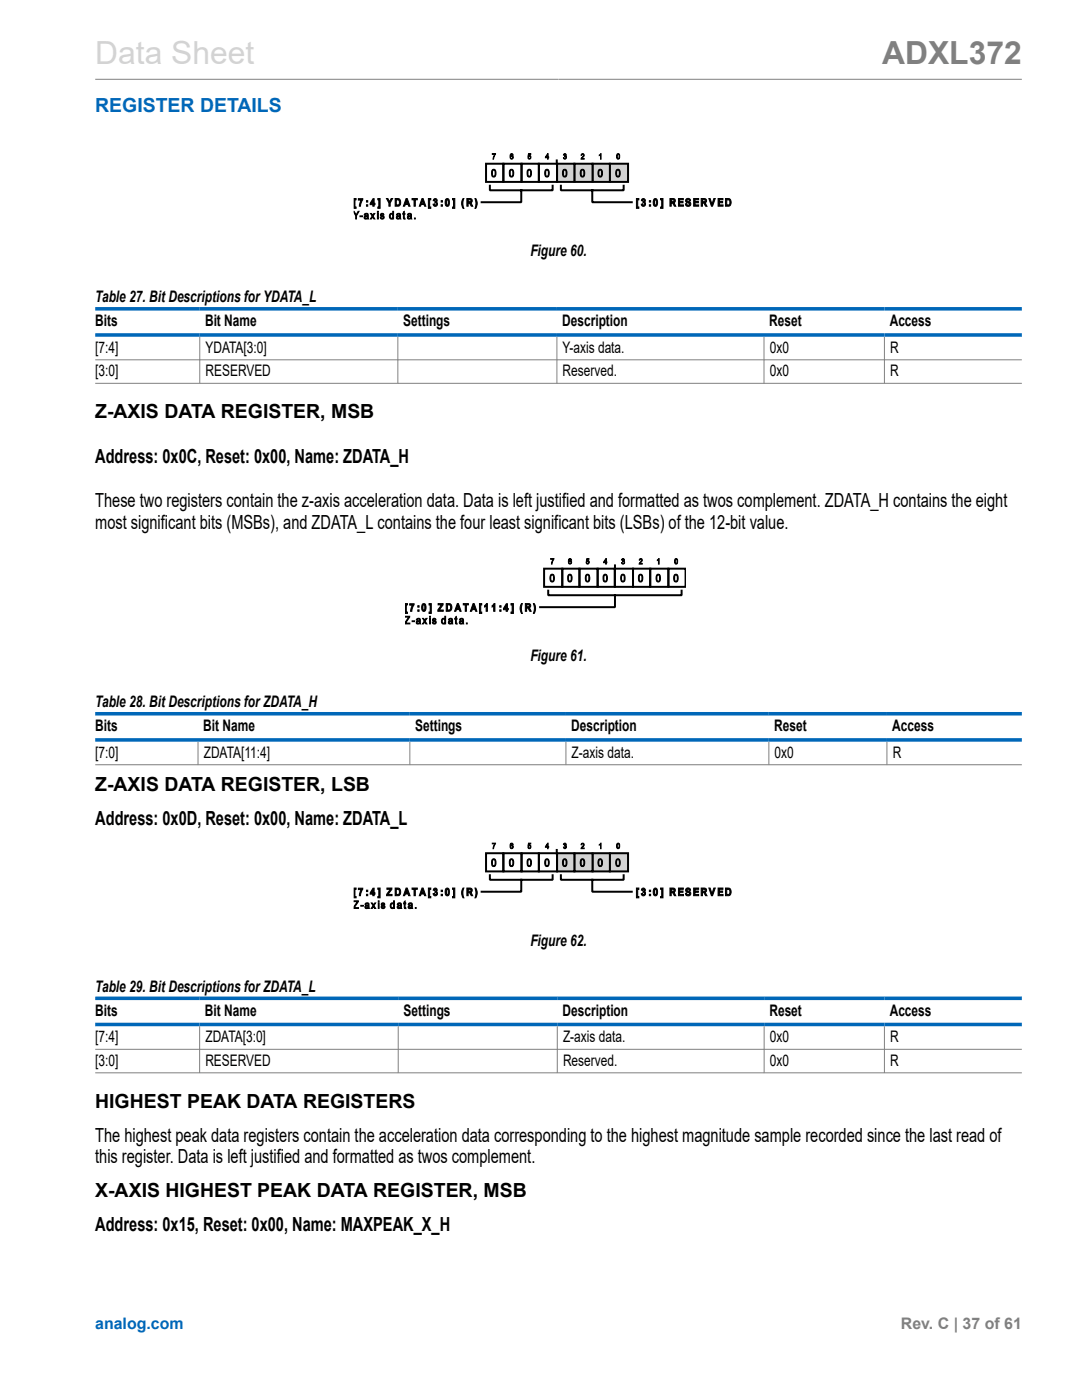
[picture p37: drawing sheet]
<svg xmlns="http://www.w3.org/2000/svg" width="216mm" height="279mm" viewBox="0 0 216 279" stroke-linecap="round" stroke-linejoin="round" font-family="sans-serif">
<defs><g id="words">
<text font-size="6.3" fill="#d3d3d3" x="19" y="12.7">Data Sheet</text>
<text font-size="6.3" fill="#808080" x="176" y="12.7">ADXL372</text>
<text font-size="3.9" fill="#0067b8" x="19" y="22.3">REGISTER DETAILS</text>
<g font-size="3.9">
<text x="19" y="83.5">Z-AXIS DATA REGISTER, MSB</text>
<text x="19" y="92.4">Address: 0x0C, Reset: 0x00, Name: ZDATA_H</text>
<text x="19" y="101.3">These two registers contain the z-axis acceleration data. Data is left justified and formatted as twos complement. ZDATA_H contains the eight</text>
<text x="19" y="105.5">most significant bits (MSBs), and ZDATA_L contains the four least significant bits (LSBs) of the 12-bit value.</text>
<text x="19" y="157.8">Z-AXIS DATA REGISTER, LSB</text>
<text x="19" y="164.6">Address: 0x0D, Reset: 0x00, Name: ZDATA_L</text>
<text x="19" y="221.1">HIGHEST PEAK DATA REGISTERS</text>
<text x="19" y="227.9">The highest peak data registers contain the acceleration data corresponding to the highest magnitude sample recorded since the last read of</text>
<text x="19" y="232.1">this register. Data is left justified and formatted as twos complement.</text>
<text x="19" y="238.9">X-AXIS HIGHEST PEAK DATA REGISTER, MSB</text>
<text x="19" y="245.6">Address: 0x15, Reset: 0x00, Name: MAXPEAK_X_H</text>
</g>
<g font-size="3.2">
<text x="105.8" y="51.2">Figure 60.</text>
<text x="19" y="60.3">Table 27. Bit Descriptions for YDATA_L</text>
<text x="19" y="65.2">Bits</text>
<text x="40.9" y="65.2">Bit Name</text>
<text x="80.4" y="65.2">Settings</text>
<text x="112.2" y="65.2">Description</text>
<text x="153.5" y="65.2">Reset</text>
<text x="177.5" y="65.2">Access</text>
<text x="19" y="70.4">[7:4]</text>
<text x="41" y="70.4">YDATA[3:0]</text>
<text x="112.3" y="70.4">Y-axis data.</text>
<text x="153.6" y="70.4">0x0</text>
<text x="177.6" y="70.4">R</text>
<text x="19" y="75.1">[3:0]</text>
<text x="41" y="75.1">RESERVED</text>
<text x="112.3" y="75.1">Reserved.</text>
<text x="153.6" y="75.1">0x0</text>
<text x="177.6" y="75.1">R</text>
<text x="105.8" y="132">Figure 61.</text>
<text x="19" y="141.1">Table 28. Bit Descriptions for ZDATA_H</text>
<text x="19" y="146">Bits</text>
<text x="40.6" y="146">Bit Name</text>
<text x="82.8" y="146">Settings</text>
<text x="114" y="146">Description</text>
<text x="154.5" y="146">Reset</text>
<text x="178" y="146">Access</text>
<text x="19" y="151.2">[7:0]</text>
<text x="40.7" y="151.2">ZDATA[11:4]</text>
<text x="114.1" y="151.2">Z-axis data.</text>
<text x="154.6" y="151.2">0x0</text>
<text x="178.1" y="151.2">R</text>
<text x="105.8" y="188.8">Figure 62.</text>
<text x="19" y="197.9">Table 29. Bit Descriptions for ZDATA_L</text>
<text x="19" y="202.8">Bits</text>
<text x="40.9" y="202.8">Bit Name</text>
<text x="80.5" y="202.8">Settings</text>
<text x="112.3" y="202.8">Description</text>
<text x="153.5" y="202.8">Reset</text>
<text x="177.5" y="202.8">Access</text>
<text x="19" y="208">[7:4]</text>
<text x="41" y="208">ZDATA[3:0]</text>
<text x="112.3" y="208">Z-axis data.</text>
<text x="153.6" y="208">0x0</text>
<text x="177.6" y="208">R</text>
<text x="19" y="212.7">[3:0]</text>
<text x="41" y="212.7">RESERVED</text>
<text x="112.3" y="212.7">Reserved.</text>
<text x="153.6" y="212.7">0x0</text>
<text x="177.6" y="212.7">R</text>
</g>
<text font-size="3.2" fill="#0067b8" x="19" y="265.3">analog.com</text>
<text font-size="3.2" fill="#808080" x="179.8" y="265.3">Rev. C | 37 of 61</text>
</g></defs>
<path d="M19 15.8h184.9" fill="none" stroke="#808080" stroke-width=".2"/>
<path d="M121.7 32.7h3.6v3.6h-3.6z" fill="#d3d3d3"/>
<path d="M121.7 32.7h3.6v3.6h-3.6z" fill="none" stroke="#d3d3d3" stroke-width=".2"/>
<path d="M121.7 32.7h3.6v3.6h-3.6z" fill="none" stroke="#000" stroke-width=".4"/>
<path d="M118.2 32.7h3.5v3.6h-3.5z" fill="#d3d3d3"/>
<path d="M118.2 32.7h3.5v3.6h-3.5z" fill="none" stroke="#d3d3d3" stroke-width=".2"/>
<path d="M118.2 32.7h3.5v3.6h-3.5z" fill="none" stroke="#000" stroke-width=".4"/>
<path d="M114.6 32.7h3.6v3.6h-3.6z" fill="#d3d3d3"/>
<path d="M114.6 32.7h3.6v3.6h-3.6z" fill="none" stroke="#d3d3d3" stroke-width=".2"/>
<path d="M114.6 32.7h3.6v3.6h-3.6z" fill="none" stroke="#000" stroke-width=".4"/>
<path d="M111.2 32.7h3.4v3.6h-3.4z" fill="#d3d3d3"/>
<path d="M111.2 32.7h3.4v3.6h-3.4z" fill="none" stroke="#d3d3d3" stroke-width=".2"/>
<path d="M97 32.7h3.4v3.6h-3.4zM97.7 37.1v.9h12.6v-.9M100.4 32.7h3.7v3.6h-3.7zM104 38v2.4h-7.9M104.1 32.7h3.4v3.6h-3.4zM107.5 32.7h3.7v3.6h-3.7zM111.1 32v.7M111.2 32.7h3.4v3.6h-3.4zM111.9 37.1v.9h12.5v-.9M118.2 38v2.4h7.9" fill="none" stroke="#000" stroke-width=".4"/>
<g fill="#000">
<path d="M71.5 39.6h.9l-.5 1.6h-.2v-.2l.4-1.1h-.6zM75.4 39.6h.4v2h-.4v-.3h.2v-1.4h-.2zM90.3 39.6h.4v2h-.4v-.3h.2v-1.4h-.2zM98.2 30.7h.7l-.4 1.1h-.1v-.3l.3-.7h-.5zM105.5 30.7h.4v.1h-.3l-.1 .3a.31 .31 0 0 1 .4 .2 .31 .31 0 0 1-.2 .4 .31 .31 0 0 1-.4-.2h.2a.19 .19 0 0 0 .2 0 .19 .19 0 0 0 .1-.2 .19 .19 0 0 0-.3 0l-.2-.1zM112.5 30.7a.26 .26 0 0 1 .4 .1 .26 .26 0 0 1 0 .3 .31 .31 0 0 1 0 .6 .31 .31 0 0 1-.5-.2l.1-.1a.19 .19 0 0 0 .3 .2 .19 .19 0 0 0 .1-.3 .19 .19 0 0 0-.2-.1l.1-.2a.16 .16 0 0 0-.1-.2 .16 .16 0 0 0-.2 .2l-.1-.1zM116.1 30.7a.36 .36 0 0 1 .5 .3 .36 .36 0 0 1-.3 .4l-.2 .2h.5v.2h-.7l.1-.3a.46 .46 0 0 0 .3-.7l-.4 .2zM119.9 30.7v1.1h-.1v-.9l-.2 .2zM131.8 39.6h.5v2h-.5v-.3h.2v-1.4h-.2zM70.6 39.6h.5v.3h-.3v1.4h.3v.3h-.5zM70.5 42.2h.2l.4 .7 .4-.7h.2l-.6 .9v.6h-.1v-.6zM71.8 43.1h.5v.1h-.5z"/>
<path d="M73.9 42.6h.2l.3 .4 .2-.4h.2l-.3 .5 .3 .6h-.2l-.3-.4-.2 .4h-.2l.4-.6zM76 42.7l.1-.1a.34 .34 0 0 1 .5 .3h-.2a.17 .17 0 0 0-.2-.2 .17 .17 0 0 0-.1 .3 .4 .4 0 0 1 .6 .2 .4 .4 0 0 1-.4 .5 .4 .4 0 0 1-.4-.3l.1-.1a.22 .22 0 0 0 .3 .3 .22 .22 0 0 0 .2-.3h-.1a.37 .37 0 0 1-.4-.2 .37 .37 0 0 1 0-.4zM77.1 39.6h.3l.3 .7 .4-.7h.2l-.4 .9v.7h-.3v-.7zM80.5 42.3l.2-.1v.4h.1v.2h-.1v.7l.1 .2a.26 .26 0 0 1-.3 0 .26 .26 0 0 1 0-.3v-.6h-.1zM82.2 39.6h1.1v.3h-.4v1.3h-.3v-1.3h-.4zM82.7 43.5h.2v.2h-.2zM85.5 39.6h.5v.3h-.3v1.4h.3v.3h-.5zM86.6 39.7a.38 .38 0 0 1 .6 .1 .38 .38 0 0 1-.1 .5 .45 .45 0 0 1 0 .8 .45 .45 0 0 1-.7-.3l.3-.1a.21 .21 0 0 0 .2 .2 .21 .21 0 0 0 .1-.3l-.2-.1v-.3a.16 .16 0 0 0 .2-.1 .16 .16 0 0 0-.1-.2 .16 .16 0 0 0-.2 .2l-.3-.1zM92.4 39.6h.2l-.2 1 .2 1-.3-.2-.2-.6zM94.8 39.6h.1l.3 .8-.3 1.2h-.1l.2-1zM127 39.6h.5v.3h-.3v1.4h.3v.3h-.5zM128.1 39.7a.38 .38 0 0 1 .6 .1 .38 .38 0 0 1-.1 .5 .44 .44 0 0 1 0 .8 .44 .44 0 0 1-.6-.3l.2-.1a.2 .2 0 0 0 .3 .2 .2 .2 0 0 0 .1-.3l-.3-.1v-.3a.17 .17 0 0 0 .2-.2 .17 .17 0 0 0-.2-.1l-.1 .2-.2-.1z"/>
<path d="M135.4 39.6h.9v.3h-.7v.3h.7v.3h-.7v.4h.8v.3h-1zM136.9 39.7l.4-.1a.45 .45 0 0 1 .5 .5h-.2a.22 .22 0 0 0-.3-.3 .22 .22 0 0 0-.1 .4 .54 .54 0 0 1 .6 .4 .54 .54 0 0 1-.5 .6 .54 .54 0 0 1-.5-.5l.2-.1a.28 .28 0 0 0 .3 .4 .28 .28 0 0 0 .2-.4 .57 .57 0 0 1-.6-.2 .57 .57 0 0 1 0-.7zM138.4 39.6h1v.3h-.7v.3h.6v.3h-.6v.4h.7v.3h-1zM141.4 39.6h.3l.4 1.2 .3-1.2h.3l-.5 1.6h-.2zM143.3 39.6h.9v.3h-.7v.3h.7v.3h-.7v.4h.8v.3h-1z"/>
<path d="M78.8 39.6h.5a.78 .78 0 0 1 .7 .8 .78 .78 0 0 1-.7 .8h-.5zM79.1 39.9v1a.52 .52 0 0 0 .6-.5 .52 .52 0 0 0-.6-.5z"/>
<path d="M88.9 39.8a.41 .41 0 0 1 .5-.1 .41 .41 0 0 1 .3 .5v.5a.42 .42 0 0 1-.5 .5 .42 .42 0 0 1-.4-.5zM89.1 40a.63 .63 0 0 0 .1 .9l.2-.1a.65 .65 0 0 0-.2-.9z"/>
<path d="M98.3 33.9a.5 .5 0 0 1 .6 .1 .5 .5 0 0 1 .1 .5 .52 .52 0 0 1-.5 .8 .52 .52 0 0 1-.4-.8zM98.4 34a.98 .98 0 0 0 .1 1.2 .8 .8 0 0 0 0-1.2z"/>
<path d="M101.8 33.9a.5 .5 0 0 1 .6 .1 .5 .5 0 0 1 .1 .5 .52 .52 0 0 1-.1 .7 .52 .52 0 0 1-.7 0l-.1-.9zM101.9 34a1.01 1.01 0 0 0 .2 1.2 .8 .8 0 0 0 0-1.2z"/>
<path d="M101.9 30.8l.3-.1 .2 .2h-.1a.17 .17 0 0 0-.2-.1 .17 .17 0 0 0-.2 .2v.2a.32 .32 0 0 1 .5 .1 .32 .32 0 0 1-.2 .4 .32 .32 0 0 1-.4-.3zM101.9 31.4a.21 .21 0 0 0 .4 0 .21 .21 0 0 0-.4 0z"/>
<path d="M105.4 33.9a.5 .5 0 0 1 .6 .1 .5 .5 0 0 1 .1 .5 .52 .52 0 0 1-.2 .7 .52 .52 0 0 1-.6 0l-.1-.9zM105.5 34a1.01 1.01 0 0 0 .1 1.2 .8 .8 0 0 0 0-1.2z"/>
<path d="M108.9 33.9a.51 .51 0 0 1 .6 0 .51 .51 0 0 1 .1 .6 .52 .52 0 0 1-.1 .7 .52 .52 0 0 1-.7 0l-.1-.7zM109 34a1.01 1.01 0 0 0 .1 1.2 .8 .8 0 0 0 0-1.2z"/>
<path d="M109.3 30.7l.1 .6h.1l-.1 .5h-.1v-.3h-.5zM109.3 30.9l-.3 .4h.3z"/>
<path d="M112.4 33.9a.51 .51 0 0 1 .6 0 .51 .51 0 0 1 .1 .6 .52 .52 0 0 1-.1 .7 .52 .52 0 0 1-.6 0l-.2-.7zM112.6 34l-.1 .1a.94 .94 0 0 0 .2 1.1 .8 .8 0 0 0 0-1.2z"/>
<path d="M116 33.9a.51 .51 0 0 1 .6 0 .51 .51 0 0 1 .1 .6 .52 .52 0 0 1-.2 .7 .52 .52 0 0 1-.6 0l-.1-.7zM116.1 34l-.1 .1a.94 .94 0 0 0 .2 1.1 .8 .8 0 0 0 0-1.2z"/>
<path d="M119.5 33.9a.51 .51 0 0 1 .6 0 .51 .51 0 0 1 .1 .6 .52 .52 0 0 1-.1 .7 .52 .52 0 0 1-.6 0l-.2-.7zM119.7 34a.91 .91 0 0 0 .1 1.2 .8 .8 0 0 0 0-1.2z"/>
<path d="M123.1 33.9a.51 .51 0 0 1 .6 0 .51 .51 0 0 1 .1 .6 .52 .52 0 0 1-.2 .7 .52 .52 0 0 1-.6 0l-.1-.7zM123.2 34a.91 .91 0 0 0 .1 1.2 .8 .8 0 0 0 0-1.2z"/>
<path d="M123.2 30.7a.36 .36 0 0 1 .4 .1 .36 .36 0 0 1 0 .4 .36 .36 0 0 1-.3 .6 .36 .36 0 0 1-.3-.6zM123.3 30.8a.44 .44 0 0 0-.2 .5 .44 .44 0 0 0 .3 .3 .45 .45 0 0 0-.1-.8z"/>
<path d="M130.6 39.7a.75 .75 0 0 1 .6 .4 .75 .75 0 0 1-.1 .8 .41 .41 0 0 1-.5 .3 .41 .41 0 0 1-.2-.5v-.8zM130.6 40a.63 .63 0 0 0 .2 .9l.1-.1a.65 .65 0 0 0-.1-.9z"/>
<path d="M144.8 39.6h.5a.78 .78 0 0 1 .6 .8 .78 .78 0 0 1-.6 .8h-.5zM145 39.9v1a.52 .52 0 0 0 .6-.5 .52 .52 0 0 0-.6-.5z"/>
<path d="M73.1 40h.3v.3h-.3zM73.1 40.9h.3v.3h-.3z"/>
<path d="M72.7 42.7l.2-.1a.45 .45 0 0 1 .5 .1 .45 .45 0 0 1 .1 .5v.5l-.2-.1a.37 .37 0 0 1-.5 .1 .37 .37 0 0 1-.1-.5 .37 .37 0 0 1 .5-.2h.1a.24 .24 0 0 0-.2-.3 .24 .24 0 0 0-.3 .2h-.1zM72.9 43.3h-.1a.26 .26 0 0 0 .4 .3 .26 .26 0 0 0 .1-.4z"/>
<path d="M74.4 39.6h.3v1h.1l-.1 .6h-.3v-.4h-.5v-.2zM74.4 40.1l-.3 .5h.3z"/>
<path d="M75.3 42.2h.2v.2h-.2zM75.3 42.6h.2v1.1h-.2z"/>
<path d="M77.8 42.7l.3-.1 .3 .1v-.5h.1v1.5h-.1v-.1a.47 .47 0 0 1-.7-.1 .47 .47 0 0 1 0-.6zM78 42.8a.39 .39 0 0 0-.2 .4 .39 .39 0 0 0 .5 .3v-.6z"/>
<path d="M79.2 42.7l.1-.1a.45 .45 0 0 1 .6 .1 .45 .45 0 0 1 0 .5l.1 .5-.2-.1a.37 .37 0 0 1-.6 .1 .37 .37 0 0 1-.1-.5 .37 .37 0 0 1 .5-.2h.2a.24 .24 0 0 0-.3-.3 .24 .24 0 0 0-.2 .2h-.2zM79.3 43.3a.19 .19 0 0 0 0 .3 .19 .19 0 0 0 .3-.1l.2-.3z"/>
<path d="M81 39.6h.3l.5 1.6h-.3l-.1-.4h-.5l-.2 .4h-.2zM81.1 40l-.1 .6h.3z"/>
<path d="M81.4 42.7l.1-.1a.45 .45 0 0 1 .5 .1 .45 .45 0 0 1 .1 .5l.1 .5-.3-.1a.36 .36 0 0 1-.5 0 .36 .36 0 0 1-.1-.4 .36 .36 0 0 1 .5-.2h.1a.23 .23 0 0 0-.2-.3 .23 .23 0 0 0-.2 .2h-.2zM81.5 43.3a.26 .26 0 0 0 .3 .3 .26 .26 0 0 0 .1-.4z"/>
<path d="M84.2 39.6h.2l.6 1.6h-.3l-.1-.4h-.6l-.1 .4h-.2zM84.3 40l-.2 .6h.4z"/>
<path d="M88 40h.3v.3h-.3zM88 40.9h.3v.3h-.3z"/>
<path d="M93.2 39.6h.5a.43 .43 0 0 1 .5 .4 .43 .43 0 0 1-.3 .5l.4 .7h-.3l-.3-.6-.2-.1-.1 .7h-.2zM93.4 39.9v.3h.6l-.1-.3z"/>
<path d="M129.6 40h.2v.3h-.2zM129.6 40.9h.2v.3h-.2z"/>
<path d="M133.7 39.6h.5a.43 .43 0 0 1 .5 .4 .43 .43 0 0 1-.3 .5l.4 .7h-.2l-.4-.6-.2-.1-.1 .7h-.2zM133.9 39.9v.3h.6l-.1-.3z"/>
<path d="M139.9 39.6h.6a.43 .43 0 0 1 .5 .4 .43 .43 0 0 1-.3 .5l.4 .7h-.3l-.3-.6-.3-.1v.7h-.3zM140.2 39.9v.3h.5v-.3z"/>
</g>
<g fill="none" stroke="#000" stroke-width=".2">
<path d="M70.6 39.6h.5v.3h-.3v1.4h.3v.3h-.5zM71.5 39.6h.9l-.5 1.6h-.2v-.2l.4-1.1h-.6zM74.4 39.6h.3v1h.1l-.1 .6h-.3v-.4h-.5v-.2zM75.4 39.6h.4v2h-.4v-.3h.2v-1.4h-.2zM77.1 39.6h.3l.3 .7 .4-.7h.2l-.4 .9v.7h-.3v-.7zM78.8 39.6h.5a.78 .78 0 0 1 .7 .8 .78 .78 0 0 1-.7 .8h-.5zM79.1 39.9a.52 .52 0 0 1 .6 .5 .52 .52 0 0 1-.6 .5zM81 39.6h.3l.5 1.6h-.3l-.1-.4h-.5l-.2 .4h-.2zM81.1 40l.2 .6h-.3zM82.2 39.6h1.1v.3h-.4v1.3h-.3v-1.3h-.4zM84.2 39.6h.2l.6 1.6h-.3l-.1-.4h-.6l-.1 .4h-.2zM84.3 40l.2 .6h-.4z"/>
<path d="M85.5 39.6h.5v.3h-.3v1.4h.3v.3h-.5zM86.6 39.7a.38 .38 0 0 1 .6 .1 .38 .38 0 0 1-.1 .5 .45 .45 0 0 1 0 .8 .45 .45 0 0 1-.7-.3l.3-.1a.21 .21 0 0 0 .2 .2 .21 .21 0 0 0 .1-.3l-.2-.1v-.3a.16 .16 0 0 0 .2-.1 .16 .16 0 0 0-.1-.2 .16 .16 0 0 0-.2 .2l-.3-.1zM88.9 39.8a.41 .41 0 0 1 .5-.1 .41 .41 0 0 1 .3 .5v.5a.42 .42 0 0 1-.5 .5 .42 .42 0 0 1-.4-.5zM89.1 40l.1-.1a.73 .73 0 0 1 0 1zM90.3 39.6h.4v2h-.4v-.3h.2v-1.4h-.2zM92.4 39.6h.2l-.2 1 .2 1-.3-.2-.2-.6zM93.2 39.6h.5a.43 .43 0 0 1 .5 .4 .43 .43 0 0 1-.3 .5l.4 .7h-.3l-.3-.6-.2-.1-.1 .7h-.2zM93.4 39.9h.5l.1 .3h-.6zM94.8 39.6h.1l.3 .8-.3 1.2h-.1l.2-1zM98.2 30.7h.7l-.4 1.1h-.1v-.3l.3-.7h-.5zM98.3 33.9a.5 .5 0 0 1 .6 .1 .5 .5 0 0 1 .1 .5 .52 .52 0 0 1-.5 .8 .52 .52 0 0 1-.4-.8zM98.4 34h.1a.8 .8 0 0 1 0 1.2 .89 .89 0 0 1-.1-1.2z"/>
<path d="M101.8 33.9a.5 .5 0 0 1 .6 .1 .5 .5 0 0 1 .1 .5 .52 .52 0 0 1-.1 .7 .52 .52 0 0 1-.7 0l-.1-.9zM101.9 30.8l.3-.1 .2 .2h-.1a.17 .17 0 0 0-.2-.1 .17 .17 0 0 0-.2 .2v.2a.32 .32 0 0 1 .5 .1 .32 .32 0 0 1-.2 .4 .32 .32 0 0 1-.4-.3zM101.9 34h.2a.8 .8 0 0 1 0 1.2 .9 .9 0 0 1-.2-1.2zM105.4 33.9a.5 .5 0 0 1 .6 .1 .5 .5 0 0 1 .1 .5 .52 .52 0 0 1-.2 .7 .52 .52 0 0 1-.6 0l-.1-.9zM105.5 30.7h.4v.1h-.3l-.1 .3a.31 .31 0 0 1 .4 .2 .31 .31 0 0 1-.2 .4 .31 .31 0 0 1-.4-.2h.2a.19 .19 0 0 0 .2 0 .19 .19 0 0 0 .1-.2 .19 .19 0 0 0-.3 0l-.2-.1zM105.5 34h.1a.8 .8 0 0 1 0 1.2 .9 .9 0 0 1-.1-1.2zM108.9 33.9a.51 .51 0 0 1 .6 0 .51 .51 0 0 1 .1 .6 .52 .52 0 0 1-.1 .7 .52 .52 0 0 1-.7 0l-.1-.7zM109 34h.1a.8 .8 0 0 1 0 1.2 .9 .9 0 0 1-.1-1.2zM109.3 30.9v.4h-.3zM109.3 30.7l.1 .6h.1l-.1 .5h-.1v-.3h-.5zM112.4 33.9a.51 .51 0 0 1 .6 0 .51 .51 0 0 1 .1 .6 .52 .52 0 0 1-.1 .7 .52 .52 0 0 1-.6 0l-.2-.7zM112.5 30.7a.26 .26 0 0 1 .4 .1 .26 .26 0 0 1 0 .3 .31 .31 0 0 1 0 .6 .31 .31 0 0 1-.5-.2l.1-.1a.19 .19 0 0 0 .3 .2 .19 .19 0 0 0 .1-.3 .19 .19 0 0 0-.2-.1l.1-.2a.16 .16 0 0 0-.1-.2 .16 .16 0 0 0-.2 .2l-.1-.1z"/>
<path d="M112.6 34h.1a.8 .8 0 0 1 0 1.2 .88 .88 0 0 1-.1-1.2zM116 33.9a.51 .51 0 0 1 .6 0 .51 .51 0 0 1 .1 .6 .52 .52 0 0 1-.2 .7 .52 .52 0 0 1-.6 0l-.1-.7zM116.1 30.7a.36 .36 0 0 1 .5 .3 .36 .36 0 0 1-.3 .4l-.2 .2h.5v.2h-.7l.1-.3a.46 .46 0 0 0 .3-.7l-.4 .2zM116.1 34h.1a.8 .8 0 0 1 0 1.2 .88 .88 0 0 1-.1-1.2zM119.5 33.9a.51 .51 0 0 1 .6 0 .51 .51 0 0 1 .1 .6 .52 .52 0 0 1-.1 .7 .52 .52 0 0 1-.6 0l-.2-.7zM119.7 34h.1a.8 .8 0 0 1 0 1.2 .83 .83 0 0 1-.1-1.2zM119.9 30.7v1.1h-.1v-.9l-.2 .2zM123.1 33.9a.51 .51 0 0 1 .6 0 .51 .51 0 0 1 .1 .6 .52 .52 0 0 1-.2 .7 .52 .52 0 0 1-.6 0l-.1-.7zM123.2 30.7a.36 .36 0 0 1 .4 .1 .36 .36 0 0 1 0 .4 .36 .36 0 0 1-.3 .6 .36 .36 0 0 1-.3-.6zM123.2 34h.1a.8 .8 0 0 1 0 1.2 .83 .83 0 0 1-.1-1.2zM123.3 30.8a.42 .42 0 0 1 .2 .4 .42 .42 0 0 1-.2 .4l-.1-.4zM127 39.6h.5v.3h-.3v1.4h.3v.3h-.5z"/>
<path d="M128.1 39.7a.38 .38 0 0 1 .6 .1 .38 .38 0 0 1-.1 .5 .44 .44 0 0 1 0 .8 .44 .44 0 0 1-.6-.3l.2-.1a.2 .2 0 0 0 .3 .2 .2 .2 0 0 0 .1-.3l-.3-.1v-.3a.17 .17 0 0 0 .2-.2 .17 .17 0 0 0-.2-.1l-.1 .2-.2-.1zM130.6 39.7a.75 .75 0 0 1 .6 .4 .75 .75 0 0 1-.1 .8 .41 .41 0 0 1-.5 .3 .41 .41 0 0 1-.2-.5v-.8zM130.6 40l.2-.1a.73 .73 0 0 1-.1 1zM131.8 39.6h.5v2h-.5v-.3h.2v-1.4h-.2zM133.7 39.6h.5a.43 .43 0 0 1 .5 .4 .43 .43 0 0 1-.3 .5l.4 .7h-.2l-.4-.6-.2-.1-.1 .7h-.2zM133.9 39.9h.5l.1 .3h-.6zM135.4 39.6h.9v.3h-.7v.3h.7v.3h-.7v.4h.8v.3h-1zM136.9 39.7l.4-.1a.45 .45 0 0 1 .5 .5h-.2a.22 .22 0 0 0-.3-.3 .22 .22 0 0 0-.1 .4 .54 .54 0 0 1 .6 .4 .54 .54 0 0 1-.5 .6 .54 .54 0 0 1-.5-.5l.2-.1a.28 .28 0 0 0 .3 .4 .28 .28 0 0 0 .2-.4 .57 .57 0 0 1-.6-.2 .57 .57 0 0 1 0-.7zM138.4 39.6h1v.3h-.7v.3h.6v.3h-.6v.4h.7v.3h-1zM139.9 39.6h.6a.43 .43 0 0 1 .5 .4 .43 .43 0 0 1-.3 .5l.4 .7h-.3l-.3-.6-.3-.1v.7h-.3zM140.2 39.9h.5v.3h-.5zM141.4 39.6h.3l.4 1.2 .3-1.2h.3l-.5 1.6h-.2z"/>
<path d="M143.3 39.6h.9v.3h-.7v.3h.7v.3h-.7v.4h.8v.3h-1zM144.8 39.6h.5a.78 .78 0 0 1 .6 .8 .78 .78 0 0 1-.6 .8h-.5zM145 39.9a.52 .52 0 0 1 .6 .5 .52 .52 0 0 1-.6 .5zM70.5 42.2h.2l.4 .7 .4-.7h.2l-.6 .9v.6h-.1v-.6zM71.8 43.1h.5v.1h-.5zM72.7 42.7l.2-.1a.45 .45 0 0 1 .5 .1 .45 .45 0 0 1 .1 .5v.5l-.2-.1a.37 .37 0 0 1-.5 .1 .37 .37 0 0 1-.1-.5 .37 .37 0 0 1 .5-.2h.1a.24 .24 0 0 0-.2-.3 .24 .24 0 0 0-.3 .2h-.1zM72.9 43.3l.4-.1a.26 .26 0 0 1-.1 .4 .26 .26 0 0 1-.3-.3zM73.1 40h.3v.3h-.3zM73.1 40.9h.3v.3h-.3zM73.9 42.6h.2l.3 .4 .2-.4h.2l-.3 .5 .3 .6h-.2l-.3-.4-.2 .4h-.2l.4-.6zM74.4 40.1v.5h-.3zM75.3 42.2h.2v.2h-.2z"/>
<path d="M75.3 42.6h.2v1.1h-.2zM76 42.7l.1-.1a.34 .34 0 0 1 .5 .3h-.2a.17 .17 0 0 0-.2-.2 .17 .17 0 0 0-.1 .3 .4 .4 0 0 1 .6 .2 .4 .4 0 0 1-.4 .5 .4 .4 0 0 1-.4-.3l.1-.1a.22 .22 0 0 0 .3 .3 .22 .22 0 0 0 .2-.3h-.1a.37 .37 0 0 1-.4-.2 .37 .37 0 0 1 0-.4zM77.8 42.7l.3-.1 .3 .1v-.5h.1v1.5h-.1v-.1a.47 .47 0 0 1-.7-.1 .47 .47 0 0 1 0-.6zM78 42.8a.39 .39 0 0 1 .4 .4 .39 .39 0 0 1-.4 .3l-.1-.3zM79.2 42.7l.1-.1a.45 .45 0 0 1 .6 .1 .45 .45 0 0 1 0 .5l.1 .5-.2-.1a.37 .37 0 0 1-.6 .1 .37 .37 0 0 1-.1-.5 .37 .37 0 0 1 .5-.2h.2a.24 .24 0 0 0-.3-.3 .24 .24 0 0 0-.2 .2h-.2zM79.3 43.3l.5-.1a.25 .25 0 0 1-.2 .4 .25 .25 0 0 1-.3-.3zM80.5 42.3l.2-.1v.4h.1v.2h-.1v.7l.1 .2a.26 .26 0 0 1-.3 0 .26 .26 0 0 1 0-.3v-.6h-.1zM81.4 42.7l.1-.1a.45 .45 0 0 1 .5 .1 .45 .45 0 0 1 .1 .5l.1 .5-.3-.1a.36 .36 0 0 1-.5 0 .36 .36 0 0 1-.1-.4 .36 .36 0 0 1 .5-.2h.1a.23 .23 0 0 0-.2-.3 .23 .23 0 0 0-.2 .2h-.2zM81.5 43.3l.4-.1a.26 .26 0 0 1-.1 .3 .26 .26 0 0 1-.3-.2zM82.7 43.5h.2v.2h-.2zM88 40h.3v.3h-.3zM88 40.9h.3v.3h-.3z"/>
<path d="M129.6 40h.2v.3h-.2zM129.6 40.9h.2v.3h-.2z"/>
<circle cx="102.1" cy="31.4" r=".21"/>
</g>
<path d="M67.3 30.2h3.2v14.1h-3.2z" fill="#fff"/>
<path d="M67.3 30.2h3.2v14.1h-3.2z" fill="none" stroke="#fff" stroke-width=".2"/>
<path d="M146.4 30.2h3.1v14.1h-3.1z" fill="#fff"/>
<path d="M146.4 30.2h3.1v14.1h-3.1z" fill="none" stroke="#fff" stroke-width=".2"/>
<path d="M19 61.6h184.9M19 66.9h184.9" fill="none" stroke="#0067b8" stroke-width=".71"/>
<path d="M19 71.8h184.9M19 76.5h184.9M39.9 67.2v9.4M79.4 67.2v9.4M111.1 67.2v9.4M152.4 67.2v9.4M176.5 67.2v9.4" fill="none" stroke="#808080" stroke-width=".2"/>
<path d="M108.6 113.5h3.6v3.6h-3.6zM109.4 117.9v.9h26.6v-.9M112.2 113.5h3.4v3.6h-3.4zM115.6 113.5h3.7v3.6h-3.7zM119.3 113.5h3.4v3.6h-3.4zM122.7 113.5h3.6v3.6h-3.6zM122.7 112.8v.7M122.7 118.8v2.4h-14.9M126.3 113.5h3.4v3.6h-3.4zM129.7 113.5h3.7v3.6h-3.7zM133.4 113.5h3.4v3.6h-3.4z" fill="none" stroke="#000" stroke-width=".4"/>
<g fill="#000">
<path d="M109.9 111.5h.6l-.3 1.1h-.2l.1-.3 .3-.7h-.5zM117.1 111.5h.4v.1h-.3v.3a.31 .31 0 0 1 .4 .2 .31 .31 0 0 1-.3 .4 .31 .31 0 0 1-.3-.2h.1a.2 .2 0 0 0 .3 .1 .2 .2 0 0 0 0-.3l-.4-.1zM124.1 111.6a.26 .26 0 0 1 .4 0 .26 .26 0 0 1-.1 .4 .31 .31 0 0 1 .1 .5 .31 .31 0 0 1-.5-.2l.1-.1a.2 .2 0 0 0 .3 .2 .2 .2 0 0 0 .1-.2 .2 .2 0 0 0-.3-.2l.3-.2a.17 .17 0 0 0-.2-.2 .17 .17 0 0 0-.2 .2h-.1zM127.6 111.6a.36 .36 0 0 1 .5 .2 .36 .36 0 0 1-.2 .4l-.2 .2h.5v.2h-.7l.1-.3a.48 .48 0 0 0 .3-.7l-.3 .2zM131.4 111.5l.1 1.1h-.1v-.9l-.2 .2zM80.8 123h1l-.9 1.3h.9v.2h-1.1l.9-1.3h-.8zM80.8 120.5h.5v.2h-.2v1.5h.2v.2h-.5zM81.8 120.5h.8l-.4 1.5h-.3l.1-.7 .3-.5h-.5zM82.2 123.9h.5v.2h-.5zM84.3 123.4h.2l.3 .4 .2-.4h.2l-.4 .6 .4 .5h-.2l-.2-.4-.3 .4h-.2l.3-.5zM85.6 120.5h.5v1.9h-.5v-.2h.2v-1.5h-.2zM86.4 123.5h.5l.1 .2h-.2a.17 .17 0 0 0-.2-.2 .17 .17 0 0 0-.1 .3 .39 .39 0 0 1 .5 .3 .39 .39 0 0 1-.3 .5 .39 .39 0 0 1-.4-.4l.1-.1a.22 .22 0 0 0 .2 .3 .22 .22 0 0 0 .3-.2l-.1-.1a.38 .38 0 0 1-.5-.2 .38 .38 0 0 1 .1-.4z"/>
<path d="M87.4 120.5h1v.2l-.8 1h.8v.3h-1v-.3l.7-1h-.7zM90.9 123.2l.2-.2v.4h.1v.2h-.1v.7l.1 .2a.26 .26 0 0 1-.3 0 .26 .26 0 0 1 0-.3v-.6h-.2zM92.4 120.5h1.1v.2h-.4v1.3h-.3v-1.3h-.4zM93.1 124.3h.1v.2h-.1zM95.7 120.5h.4v.2h-.2v1.5h.2v.2h-.4zM97.1 120.5h.2v1.5h-.3v-1.1l-.3 .2v-.2zM98.6 120.5h.2v1.5h-.3v-1.1l-.3 .2v-.2zM102 120.5h.4v1.9h-.4v-.2h.2v-1.5h-.2zM104.1 120.5h.1l-.2 .9 .2 1h-.1l-.3-.8zM106.4 120.5l.3 .1 .2 .6-.3 1.2h-.2l.2-1z"/>
<path d="M109.9 114.7a.51 .51 0 0 1 .6 .1 .51 .51 0 0 1 .1 .6 .52 .52 0 0 1-.1 .6 .52 .52 0 0 1-.6 0l-.2-.6zM110.1 114.8a.91 .91 0 0 0 .1 1.2 .86 .86 0 0 0 0-1.2z"/>
<path d="M113.5 114.7a.5 .5 0 0 1 .6 .1 .5 .5 0 0 1 .1 .6 .52 .52 0 0 1-.2 .6 .52 .52 0 0 1-.6 0l-.1-.9zM113.6 114.8a.98 .98 0 0 0 .1 1.2 .8 .8 0 0 0 0-1.2z"/>
<path d="M113.5 111.6l.4-.1 .1 .3h-.1a.17 .17 0 0 0-.2-.2 .17 .17 0 0 0-.1 .2l-.1 .2a.32 .32 0 0 1 .5 .1 .32 .32 0 0 1-.2 .5 .32 .32 0 0 1-.4-.4zM113.5 112.2a.21 .21 0 0 0 .4 0 .21 .21 0 0 0-.4 0z"/>
<path d="M117 114.7a.51 .51 0 0 1 .6 .1 .51 .51 0 0 1 .1 .6 .52 .52 0 0 1-.1 .6 .52 .52 0 0 1-.7 0l-.1-.6zM117.1 114.8a.91 .91 0 0 0 .1 1.2 .86 .86 0 0 0 0-1.2z"/>
<path d="M120.5 114.7a.5 .5 0 0 1 .6 .1 .5 .5 0 0 1 .1 .6 .52 .52 0 0 1-.1 .6 .52 .52 0 0 1-.7 0l-.1-.9zM120.7 114.8a.98 .98 0 0 0 .1 1.2 .8 .8 0 0 0 0-1.2z"/>
<path d="M120.9 111.5l.1 .7h.1l-.1 .4h-.1v-.3h-.5zM120.9 111.7l-.3 .5h.3z"/>
<path d="M124 114.7a.5 .5 0 0 1 .6 .1 .5 .5 0 0 1 .1 .6 .52 .52 0 0 1-.4 .8 .52 .52 0 0 1-.5-.8zM124.2 114.8a.91 .91 0 0 0 .1 1.2 .86 .86 0 0 0 0-1.2z"/>
<path d="M127.6 114.7a.5 .5 0 0 1 .6 .1 .5 .5 0 0 1 .1 .6 .52 .52 0 0 1-.2 .6 .52 .52 0 0 1-.6 0l-.1-.9zM127.7 114.8a1.01 1.01 0 0 0 .1 1.2 .8 .8 0 0 0 0-1.2z"/>
<path d="M131.1 114.7a.5 .5 0 0 1 .6 .1 .5 .5 0 0 1 .1 .6 .52 .52 0 0 1-.5 .8 .52 .52 0 0 1-.4-.8zM131.2 114.8a.91 .91 0 0 0 .2 1.2 .86 .86 0 0 0 0-1.2z"/>
<path d="M134.6 114.7a.51 .51 0 0 1 .6 .1 .51 .51 0 0 1 .1 .6 .52 .52 0 0 1-.1 .6 .52 .52 0 0 1-.6 0l-.2-.6zM134.8 114.8l-.1 .1a.94 .94 0 0 0 .2 1.1 .8 .8 0 0 0 0-1.2z"/>
<path d="M134.7 111.5a.36 .36 0 0 1 .5 .1 .36 .36 0 0 1 0 .4 .35 .35 0 0 1-.3 .6 .35 .35 0 0 1-.3-.6zM134.8 111.6a.44 .44 0 0 0-.1 .5 .44 .44 0 0 0 .3 .3 .45 .45 0 0 0-.2-.8z"/>
<path d="M83.4 120.9h.2v.3h-.2zM83.4 121.7h.2v.3h-.2z"/>
<path d="M83.2 123.5l.1-.1a.37 .37 0 0 1 .4 0 .37 .37 0 0 1 .2 .4v.7l-.2-.1a.36 .36 0 0 1-.5 .1 .36 .36 0 0 1-.1-.5 .36 .36 0 0 1 .5-.1l.1-.1a.24 .24 0 0 0-.2-.3 .24 .24 0 0 0-.3 .3l-.1-.1zM83.2 124.1v.1a.26 .26 0 0 0 .4 .2 .26 .26 0 0 0 .1-.4z"/>
<path d="M84.3 120.6l.1-.1a.74 .74 0 0 1 .6 .4 .74 .74 0 0 1-.1 .8 .41 .41 0 0 1-.5 .3 .41 .41 0 0 1-.2-.5zM84.5 120.7l-.1 .2a.65 .65 0 0 0 .2 .9 .89 .89 0 0 0 0-1.1z"/>
<path d="M85.7 123h.2v.2h-.2zM85.7 123.4h.2v1.1h-.2z"/>
<path d="M88.2 123.5l.3-.1 .3 .2v-.6h.1v1.5h-.1v-.1a.47 .47 0 0 1-.7-.1 .47 .47 0 0 1 0-.6zM88.4 123.6a.38 .38 0 0 0-.2 .5 .38 .38 0 0 0 .5 .2v-.5l-.1-.2z"/>
<path d="M89 120.5h.5a.78 .78 0 0 1 .7 .7 .78 .78 0 0 1-.7 .8h-.5zM89.3 120.7v1a.52 .52 0 0 0 .6-.5 .52 .52 0 0 0-.6-.5z"/>
<path d="M89.5 123.6l.2-.2a.37 .37 0 0 1 .4 0 .37 .37 0 0 1 .2 .4v.7l-.2-.1a.36 .36 0 0 1-.5 .1 .36 .36 0 0 1-.1-.5 .36 .36 0 0 1 .5-.1l.1-.1a.23 .23 0 0 0-.2-.3 .23 .23 0 0 0-.2 .3l-.2-.1zM89.7 124.1a.25 .25 0 0 0 .3 .3 .25 .25 0 0 0 .1-.4z"/>
<path d="M91.2 120.5h.3l.5 1.5h-.2l-.2-.3h-.5l-.1 .3h-.3zM91.4 120.8l-.2 .6h.4z"/>
<path d="M91.7 123.6l.2-.2a.45 .45 0 0 1 .5 .1 .45 .45 0 0 1 .1 .6v.4l-.2-.1a.36 .36 0 0 1-.5 .1 .36 .36 0 0 1-.1-.5 .36 .36 0 0 1 .5-.1l.1-.1a.23 .23 0 0 0-.2-.3 .23 .23 0 0 0-.3 .3l-.1-.1zM91.9 124.1a.25 .25 0 0 0 .3 .3 .25 .25 0 0 0 .1-.4z"/>
<path d="M94.4 120.5h.2l.6 1.5h-.3l-.1-.3h-.5l-.2 .3h-.2zM94.5 120.8l-.2 .6h.4z"/>
<path d="M99.7 120.9h.3v.3h-.3zM99.7 121.7h.3v.3h-.3z"/>
<path d="M101 120.5h.3v.9h.1l-.1 .6h-.3v-.3h-.5v-.3zM101 120.9l-.3 .5h.3z"/>
<path d="M104.8 120.5h.6a.42 .42 0 0 1 .5 .3 .42 .42 0 0 1-.3 .5l.4 .7h-.3l-.4-.7h-.2v.7h-.3zM105.1 120.7v.4l.5-.1v-.3z"/>
</g>
<g fill="none" stroke="#000" stroke-width=".2">
<path d="M109.9 111.5h.6l-.3 1.1h-.2l.1-.3 .3-.7h-.5zM109.9 114.7a.51 .51 0 0 1 .6 .1 .51 .51 0 0 1 .1 .6 .52 .52 0 0 1-.1 .6 .52 .52 0 0 1-.6 0l-.2-.6zM110.1 114.8h.1a.86 .86 0 0 1 0 1.2 .83 .83 0 0 1-.1-1.2zM113.5 114.7a.5 .5 0 0 1 .6 .1 .5 .5 0 0 1 .1 .6 .52 .52 0 0 1-.2 .6 .52 .52 0 0 1-.6 0l-.1-.9zM113.5 111.6l.4-.1 .1 .3h-.1a.17 .17 0 0 0-.2-.2 .17 .17 0 0 0-.1 .2l-.1 .2a.32 .32 0 0 1 .5 .1 .32 .32 0 0 1-.2 .5 .32 .32 0 0 1-.4-.4zM113.6 114.8h.1a.8 .8 0 0 1 0 1.2 .89 .89 0 0 1-.1-1.2zM117 114.7a.51 .51 0 0 1 .6 .1 .51 .51 0 0 1 .1 .6 .52 .52 0 0 1-.1 .6 .52 .52 0 0 1-.7 0l-.1-.6zM117.1 111.5h.4v.1h-.3v.3a.31 .31 0 0 1 .4 .2 .31 .31 0 0 1-.3 .4 .31 .31 0 0 1-.3-.2h.1a.2 .2 0 0 0 .3 .1 .2 .2 0 0 0 0-.3l-.4-.1zM117.1 114.8h.1a.86 .86 0 0 1 0 1.2 .83 .83 0 0 1-.1-1.2zM120.5 114.7a.5 .5 0 0 1 .6 .1 .5 .5 0 0 1 .1 .6 .52 .52 0 0 1-.1 .6 .52 .52 0 0 1-.7 0l-.1-.9zM120.7 114.8h.1a.8 .8 0 0 1 0 1.2 .89 .89 0 0 1-.1-1.2zM120.9 111.7v.5h-.3z"/>
<path d="M120.9 111.5l.1 .7h.1l-.1 .4h-.1v-.3h-.5zM124 114.7a.5 .5 0 0 1 .6 .1 .5 .5 0 0 1 .1 .6 .52 .52 0 0 1-.4 .8 .52 .52 0 0 1-.5-.8zM124.1 111.6a.26 .26 0 0 1 .4 0 .26 .26 0 0 1-.1 .4 .31 .31 0 0 1 .1 .5 .31 .31 0 0 1-.5-.2l.1-.1a.2 .2 0 0 0 .3 .2 .2 .2 0 0 0 .1-.2 .2 .2 0 0 0-.3-.2l.3-.2a.17 .17 0 0 0-.2-.2 .17 .17 0 0 0-.2 .2h-.1zM124.2 114.8h.1a.86 .86 0 0 1 0 1.2 .83 .83 0 0 1-.1-1.2zM127.6 114.7a.5 .5 0 0 1 .6 .1 .5 .5 0 0 1 .1 .6 .52 .52 0 0 1-.2 .6 .52 .52 0 0 1-.6 0l-.1-.9zM127.6 111.6a.36 .36 0 0 1 .5 .2 .36 .36 0 0 1-.2 .4l-.2 .2h.5v.2h-.7l.1-.3a.48 .48 0 0 0 .3-.7l-.3 .2zM127.7 114.8h.1a.8 .8 0 0 1 0 1.2 .9 .9 0 0 1-.1-1.2zM131.1 114.7a.5 .5 0 0 1 .6 .1 .5 .5 0 0 1 .1 .6 .52 .52 0 0 1-.5 .8 .52 .52 0 0 1-.4-.8zM131.2 114.8h.2a.86 .86 0 0 1 0 1.2 .83 .83 0 0 1-.2-1.2zM131.4 111.5l.1 1.1h-.1v-.9l-.2 .2zM134.6 114.7a.51 .51 0 0 1 .6 .1 .51 .51 0 0 1 .1 .6 .52 .52 0 0 1-.1 .6 .52 .52 0 0 1-.6 0l-.2-.6zM134.7 111.5a.36 .36 0 0 1 .5 .1 .36 .36 0 0 1 0 .4 .35 .35 0 0 1-.3 .6 .35 .35 0 0 1-.3-.6z"/>
<path d="M134.8 114.8h.1a.8 .8 0 0 1 0 1.2 .88 .88 0 0 1-.1-1.2zM134.8 111.6a.43 .43 0 0 1 .3 .4 .43 .43 0 0 1-.3 .4l-.1-.4zM80.8 123h1l-.9 1.3h.9v.2h-1.1l.9-1.3h-.8zM80.8 120.5h.5v.2h-.2v1.5h.2v.2h-.5zM81.8 120.5h.8l-.4 1.5h-.3l.1-.7 .3-.5h-.5zM82.2 123.9h.5v.2h-.5zM83.2 123.5l.1-.1a.37 .37 0 0 1 .4 0 .37 .37 0 0 1 .2 .4v.7l-.2-.1a.36 .36 0 0 1-.5 .1 .36 .36 0 0 1-.1-.5 .36 .36 0 0 1 .5-.1l.1-.1a.24 .24 0 0 0-.2-.3 .24 .24 0 0 0-.3 .3l-.1-.1zM83.2 124.1l.5-.1a.26 .26 0 0 1-.1 .4 .26 .26 0 0 1-.4-.3zM83.4 120.9h.2v.3h-.2zM83.4 121.7h.2v.3h-.2zM84.3 120.6l.1-.1a.74 .74 0 0 1 .6 .4 .74 .74 0 0 1-.1 .8 .41 .41 0 0 1-.5 .3 .41 .41 0 0 1-.2-.5zM84.3 123.4h.2l.3 .4 .2-.4h.2l-.4 .6 .4 .5h-.2l-.2-.4-.3 .4h-.2l.3-.5z"/>
<path d="M84.5 120.7h.1a.89 .89 0 0 1 0 1.1 .84 .84 0 0 1-.1-1.1zM85.6 120.5h.5v1.9h-.5v-.2h.2v-1.5h-.2zM85.7 123h.2v.2h-.2zM85.7 123.4h.2v1.1h-.2zM86.4 123.5h.5l.1 .2h-.2a.17 .17 0 0 0-.2-.2 .17 .17 0 0 0-.1 .3 .39 .39 0 0 1 .5 .3 .39 .39 0 0 1-.3 .5 .39 .39 0 0 1-.4-.4l.1-.1a.22 .22 0 0 0 .2 .3 .22 .22 0 0 0 .3-.2l-.1-.1a.38 .38 0 0 1-.5-.2 .38 .38 0 0 1 .1-.4zM87.4 120.5h1v.2l-.8 1h.8v.3h-1v-.3l.7-1h-.7zM88.2 123.5l.3-.1 .3 .2v-.6h.1v1.5h-.1v-.1a.47 .47 0 0 1-.7-.1 .47 .47 0 0 1 0-.6zM88.4 123.6a.39 .39 0 0 1 .4 .4 .39 .39 0 0 1-.4 .4l-.2-.4zM89 120.5h.5a.78 .78 0 0 1 .7 .7 .78 .78 0 0 1-.7 .8h-.5zM89.3 120.7a.52 .52 0 0 1 .6 .5 .52 .52 0 0 1-.6 .5zM89.5 123.6l.2-.2a.37 .37 0 0 1 .4 0 .37 .37 0 0 1 .2 .4v.7l-.2-.1a.36 .36 0 0 1-.5 .1 .36 .36 0 0 1-.1-.5 .36 .36 0 0 1 .5-.1l.1-.1a.23 .23 0 0 0-.2-.3 .23 .23 0 0 0-.2 .3l-.2-.1zM89.7 124.1l.3-.1a.22 .22 0 0 1 .1 .3 .22 .22 0 0 1-.4 .1z"/>
<path d="M90.9 123.2l.2-.2v.4h.1v.2h-.1v.7l.1 .2a.26 .26 0 0 1-.3 0 .26 .26 0 0 1 0-.3v-.6h-.2zM91.2 120.5h.3l.5 1.5h-.2l-.2-.3h-.5l-.1 .3h-.3zM91.4 120.8l.2 .6h-.4zM91.7 123.6l.2-.2a.45 .45 0 0 1 .5 .1 .45 .45 0 0 1 .1 .6v.4l-.2-.1a.36 .36 0 0 1-.5 .1 .36 .36 0 0 1-.1-.5 .36 .36 0 0 1 .5-.1l.1-.1a.23 .23 0 0 0-.2-.3 .23 .23 0 0 0-.3 .3l-.1-.1zM91.9 124.1l.4-.1a.25 .25 0 0 1-.1 .4 .25 .25 0 0 1-.3-.3zM92.4 120.5h1.1v.2h-.4v1.3h-.3v-1.3h-.4zM93.1 124.3h.1v.2h-.1zM94.4 120.5h.2l.6 1.5h-.3l-.1-.3h-.5l-.2 .3h-.2zM94.5 120.8l.2 .6h-.4zM95.7 120.5h.4v.2h-.2v1.5h.2v.2h-.4zM97.1 120.5h.2v1.5h-.3v-1.1l-.3 .2v-.2zM98.6 120.5h.2v1.5h-.3v-1.1l-.3 .2v-.2z"/>
<path d="M99.7 120.9h.3v.3h-.3zM99.7 121.7h.3v.3h-.3zM101 120.9v.5h-.3zM101 120.5h.3v.9h.1l-.1 .6h-.3v-.3h-.5v-.3zM102 120.5h.4v1.9h-.4v-.2h.2v-1.5h-.2zM104.1 120.5h.1l-.2 .9 .2 1h-.1l-.3-.8zM104.8 120.5h.6a.42 .42 0 0 1 .5 .3 .42 .42 0 0 1-.3 .5l.4 .7h-.3l-.4-.7h-.2v.7h-.3zM105.1 120.7h.5v.3l-.5 .1zM106.4 120.5l.3 .1 .2 .6-.3 1.2h-.2l.2-1z"/>
<circle cx="113.7" cy="112.2" r=".21"/>
</g>
<path d="M78 111h2.7v14.1h-2.7z" fill="#fff"/>
<path d="M78 111h2.7v14.1h-2.7z" fill="none" stroke="#fff" stroke-width=".2"/>
<path d="M137 111h3.1v14.1h-3.1z" fill="#fff"/>
<path d="M137 111h3.1v14.1h-3.1z" fill="none" stroke="#fff" stroke-width=".2"/>
<path d="M19 142.4h184.9M19 147.7h184.9" fill="none" stroke="#0067b8" stroke-width=".71"/>
<path d="M19 152.6h184.9M39.5 148v4.7M81.8 148v4.7M112.9 148v4.7M153.4 148v4.7M177 148v4.7" fill="none" stroke="#808080" stroke-width=".2"/>
<path d="M121.7 170.3h3.6v3.6h-3.6z" fill="#d3d3d3"/>
<path d="M121.7 170.3h3.6v3.6h-3.6z" fill="none" stroke="#d3d3d3" stroke-width=".2"/>
<path d="M121.7 170.3h3.6v3.6h-3.6z" fill="none" stroke="#000" stroke-width=".4"/>
<path d="M118.2 170.3h3.5v3.6h-3.5z" fill="#d3d3d3"/>
<path d="M118.2 170.3h3.5v3.6h-3.5z" fill="none" stroke="#d3d3d3" stroke-width=".2"/>
<path d="M118.2 170.3h3.5v3.6h-3.5z" fill="none" stroke="#000" stroke-width=".4"/>
<path d="M114.6 170.3h3.6v3.6h-3.6z" fill="#d3d3d3"/>
<path d="M114.6 170.3h3.6v3.6h-3.6z" fill="none" stroke="#d3d3d3" stroke-width=".2"/>
<path d="M114.6 170.3h3.6v3.6h-3.6z" fill="none" stroke="#000" stroke-width=".4"/>
<path d="M111.2 170.3h3.4v3.6h-3.4z" fill="#d3d3d3"/>
<path d="M111.2 170.3h3.4v3.6h-3.4z" fill="none" stroke="#d3d3d3" stroke-width=".2"/>
<path d="M97 170.3h3.4v3.6h-3.4zM97.7 174.7v.9h12.6v-.9M100.4 170.3h3.7v3.6h-3.7zM104 175.6v2.4h-7.9M104.1 170.3h3.4v3.6h-3.4zM107.5 170.3h3.7v3.6h-3.7zM111.1 169.6v.7M111.2 170.3h3.4v3.6h-3.4zM111.9 174.7v.9h12.5v-.9M118.2 175.6v2.4h7.9" fill="none" stroke="#000" stroke-width=".4"/>
<g fill="#000">
<path d="M70.6 177.2h.5v.3h-.3v1.4h.3v.3h-.5zM71.5 177.3h.9l-.5 1.5h-.2v-.2l.4-1.1h-.6zM75.4 177.2h.4v2h-.4v-.3h.2v-1.4h-.2zM77.2 177.2h1v.3l-.8 1h.8v.3h-1.1v-.3l.8-1h-.7zM82.2 177.2h1.1v.3h-.4v1.3h-.3v-1.3h-.4zM85.5 177.2h.5v.3h-.3v1.4h.3v.3h-.5zM86.6 177.3a.38 .38 0 0 1 .6 .1 .38 .38 0 0 1-.1 .5 .45 .45 0 0 1 0 .8 .45 .45 0 0 1-.7-.3l.3-.1a.21 .21 0 0 0 .2 .2 .21 .21 0 0 0 .1-.3l-.2-.1v-.3a.16 .16 0 0 0 .2-.1 .16 .16 0 0 0-.1-.2 .16 .16 0 0 0-.2 .2h-.3zM90.3 177.2h.4v2h-.4v-.3h.2v-1.4h-.2zM92.4 177.2h.2l-.2 1 .2 1-.3-.2-.2-.6zM94.8 177.2h.1l.3 .8-.3 1.2h-.1l.2-1zM98.2 168.3h.7l-.4 1.1h-.1v-.3l.3-.7h-.5zM105.5 168.3h.4v.1h-.3l-.1 .3a.31 .31 0 0 1 .4 .2 .31 .31 0 0 1-.2 .4 .31 .31 0 0 1-.4-.2h.2a.19 .19 0 0 0 .2 0 .19 .19 0 0 0 .1-.2 .19 .19 0 0 0-.3 0l-.2-.1z"/>
<path d="M112.5 168.4a.26 .26 0 0 1 .4 0 .26 .26 0 0 1 0 .3 .31 .31 0 0 1 0 .6 .31 .31 0 0 1-.5-.2l.1-.1a.19 .19 0 0 0 .3 .2 .19 .19 0 0 0 .1-.2 .19 .19 0 0 0-.2-.2l.1-.2a.16 .16 0 0 0-.1-.2 .16 .16 0 0 0-.2 .2h-.1zM116.1 168.4a.36 .36 0 0 1 .5 .2 .36 .36 0 0 1-.3 .4l-.2 .2h.5v.2h-.7l.1-.3a.46 .46 0 0 0 .3-.7l-.4 .2zM119.9 168.3v1.1h-.1v-.9l-.2 .2zM127 177.2h.5v.3h-.3v1.4h.3v.3h-.5zM128.1 177.3a.38 .38 0 0 1 .6 .1 .38 .38 0 0 1-.1 .5 .44 .44 0 0 1 0 .8 .44 .44 0 0 1-.6-.3l.2-.1a.2 .2 0 0 0 .3 .2 .2 .2 0 0 0 .1-.3l-.3-.1v-.3a.17 .17 0 0 0 .2-.2 .17 .17 0 0 0-.2-.1l-.1 .2h-.2zM131.8 177.2h.5v2h-.5v-.3h.2v-1.4h-.2zM135.4 177.2h.9v.3h-.7v.3h.7v.3h-.7v.4h.8v.3h-1zM136.9 177.3l.4-.1a.45 .45 0 0 1 .5 .5h-.2a.22 .22 0 0 0-.3-.3 .22 .22 0 0 0-.1 .4 .54 .54 0 0 1 .6 .4 .54 .54 0 0 1-.5 .6 .54 .54 0 0 1-.5-.5l.2-.1a.28 .28 0 0 0 .3 .4 .28 .28 0 0 0 .2-.4 .57 .57 0 0 1-.6-.2 .57 .57 0 0 1 0-.7zM138.4 177.2h1v.3h-.7v.3h.6v.3h-.6v.4h.7v.3h-1zM141.4 177.2h.3l.4 1.2 .3-1.2h.3l-.5 1.6h-.2zM143.3 177.2h.9v.3h-.7v.3h.7v.3h-.7v.4h.8v.3h-1zM70.5 179.8h1l-.8 1.3h.8v.2h-1l.8-1.4h-.8z"/>
<path d="M72 180.7h.5v.2h-.5zM74.1 180.2h.2l.2 .4 .3-.4h.2l-.4 .5 .4 .6h-.3l-.2-.4-.2 .4h-.2l.3-.6zM76.2 180.3l.1-.1a.34 .34 0 0 1 .5 .3h-.2a.18 .18 0 0 0-.2-.2 .18 .18 0 0 0-.1 .3 .4 .4 0 0 1 .5 .4 .4 .4 0 0 1-.6 .3l-.2-.3 .2-.1a.21 .21 0 0 0 .2 .3 .21 .21 0 0 0 .2-.3h-.1a.39 .39 0 0 1-.4-.2 .39 .39 0 0 1 .1-.4zM80.7 179.9l.1-.1v.4h.2v.2h-.2v.7l.2 .2a.26 .26 0 0 1-.3 0 .26 .26 0 0 1 0-.3v-.6h-.2zM82.9 181.1h.1v.2h-.1z"/>
<path d="M73.1 177.7h.3v.2h-.3zM73.1 178.5h.3v.3h-.3z"/>
<path d="M74.4 177.3h.3v.9h.1l-.1 .6h-.3v-.4h-.5v-.2zM74.4 177.7l-.3 .5h.3z"/>
<path d="M75.5 179.8h.1v.2h-.1zM75.5 180.2h.1v1.1h-.1z"/>
<path d="M78.8 177.2h.5a.78 .78 0 0 1 .7 .8 .78 .78 0 0 1-.7 .8h-.5zM79.1 177.5v1a.52 .52 0 0 0 .6-.5 .52 .52 0 0 0-.6-.5z"/>
<path d="M81 177.2h.3l.5 1.6h-.3l-.1-.4h-.5l-.2 .4h-.2zM81.1 177.6l-.1 .6h.3z"/>
<path d="M84.2 177.2h.2l.6 1.6h-.3l-.1-.4h-.6l-.1 .4h-.2zM84.3 177.6l-.2 .6h.4z"/>
<path d="M88 177.7h.3v.2h-.3zM88 178.5h.3v.3h-.3z"/>
<path d="M88.9 177.4a.41 .41 0 0 1 .5-.1 .41 .41 0 0 1 .3 .5v.5a.42 .42 0 0 1-.5 .5 .42 .42 0 0 1-.4-.5zM89.1 177.6v.1a.63 .63 0 0 0 .1 .8l.2-.1a.65 .65 0 0 0-.2-.9z"/>
<path d="M93.2 177.2h.5a.43 .43 0 0 1 .5 .4 .43 .43 0 0 1-.3 .5l.4 .7h-.3l-.3-.6-.2-.1-.1 .7h-.2zM93.4 177.5v.3h.6l-.1-.3z"/>
<path d="M98.3 171.5a.5 .5 0 0 1 .6 .1 .5 .5 0 0 1 .1 .6 .52 .52 0 0 1-.5 .7 .52 .52 0 0 1-.4-.7zM98.4 171.6a.98 .98 0 0 0 .1 1.2 .8 .8 0 0 0 0-1.2z"/>
<path d="M101.8 171.5a.5 .5 0 0 1 .6 .1 .5 .5 0 0 1 .1 .6 .52 .52 0 0 1-.1 .6 .52 .52 0 0 1-.7 0l-.1-.9zM101.9 171.6a1.01 1.01 0 0 0 .2 1.2 .8 .8 0 0 0 0-1.2z"/>
<path d="M101.9 168.4l.3-.1 .2 .3h-.1a.17 .17 0 0 0-.2-.2 .17 .17 0 0 0-.2 .2v.2a.32 .32 0 0 1 .5 .1 .32 .32 0 0 1-.2 .5 .32 .32 0 0 1-.4-.4zM101.9 169a.21 .21 0 0 0 .4 0 .21 .21 0 0 0-.4 0z"/>
<path d="M105.4 171.5a.5 .5 0 0 1 .6 .1 .5 .5 0 0 1 .1 .6 .52 .52 0 0 1-.2 .6 .52 .52 0 0 1-.6 0l-.1-.9zM105.5 171.6a1.01 1.01 0 0 0 .1 1.2 .8 .8 0 0 0 0-1.2z"/>
<path d="M108.9 171.5a.51 .51 0 0 1 .6 0 .51 .51 0 0 1 .1 .7 .52 .52 0 0 1-.1 .6 .52 .52 0 0 1-.7 0l-.1-.6zM109 171.6a1.01 1.01 0 0 0 .1 1.2 .8 .8 0 0 0 0-1.2z"/>
<path d="M109.3 168.3l.1 .6h.1l-.1 .5h-.1v-.3h-.5zM109.3 168.5l-.3 .4h.3z"/>
<path d="M112.4 171.5a.51 .51 0 0 1 .6 0 .51 .51 0 0 1 .1 .7 .52 .52 0 0 1-.1 .6 .52 .52 0 0 1-.6 0l-.2-.6zM112.6 171.6l-.1 .1a.94 .94 0 0 0 .2 1.1 .8 .8 0 0 0 0-1.2z"/>
<path d="M116 171.5a.51 .51 0 0 1 .6 0 .51 .51 0 0 1 .1 .7 .52 .52 0 0 1-.2 .6 .52 .52 0 0 1-.6 0l-.1-.6zM116.1 171.6l-.1 .1a.94 .94 0 0 0 .2 1.1 .8 .8 0 0 0 0-1.2z"/>
<path d="M119.5 171.5a.51 .51 0 0 1 .6 0 .51 .51 0 0 1 .1 .7 .52 .52 0 0 1-.1 .6 .52 .52 0 0 1-.6 0l-.2-.6zM119.7 171.6a.91 .91 0 0 0 .1 1.2 .8 .8 0 0 0 0-1.2z"/>
<path d="M123.1 171.5a.51 .51 0 0 1 .6 0 .51 .51 0 0 1 .1 .7 .52 .52 0 0 1-.2 .6 .52 .52 0 0 1-.6 0l-.1-.6zM123.2 171.6a.91 .91 0 0 0 .1 1.2 .8 .8 0 0 0 0-1.2z"/>
<path d="M123.2 168.3a.36 .36 0 0 1 .4 .1 .36 .36 0 0 1 0 .4 .36 .36 0 0 1-.3 .6 .36 .36 0 0 1-.3-.6zM123.3 168.4a.44 .44 0 0 0-.2 .5 .44 .44 0 0 0 .3 .3 .45 .45 0 0 0-.1-.8z"/>
<path d="M129.6 177.7h.2v.2h-.2zM129.6 178.5h.2v.3h-.2z"/>
<path d="M130.6 177.3a.75 .75 0 0 1 .6 .4 .75 .75 0 0 1-.1 .8 .41 .41 0 0 1-.5 .3 .41 .41 0 0 1-.2-.5v-.8zM130.6 177.6v.1a.63 .63 0 0 0 .2 .8l.1-.1a.65 .65 0 0 0-.1-.9z"/>
<path d="M133.7 177.2h.5a.43 .43 0 0 1 .5 .4 .43 .43 0 0 1-.3 .5l.4 .7h-.2l-.4-.6-.2-.1-.1 .7h-.2zM133.9 177.5v.3h.6l-.1-.3z"/>
<path d="M139.9 177.2h.6a.43 .43 0 0 1 .5 .4 .43 .43 0 0 1-.3 .5l.4 .7h-.3l-.3-.6-.3-.1v.7h-.3zM140.2 177.5v.3h.5v-.3z"/>
<path d="M144.8 177.2h.5a.78 .78 0 0 1 .6 .8 .78 .78 0 0 1-.6 .8h-.5zM145 177.5v1a.52 .52 0 0 0 .6-.5 .52 .52 0 0 0-.6-.5z"/>
<path d="M72.9 180.3l.1-.1a.44 .44 0 0 1 .6 .1 .44 .44 0 0 1 0 .5l.1 .5-.2-.1a.36 .36 0 0 1-.5 .1 .36 .36 0 0 1-.1-.5 .36 .36 0 0 1 .5-.2h.1a.23 .23 0 0 0-.2-.3 .23 .23 0 0 0-.3 .2h-.2zM73 180.9a.25 .25 0 0 0 .4 .3 .25 .25 0 0 0 .1-.4z"/>
<path d="M78 180.3l.3-.1 .2 .1v-.5h.2v1.5h-.2v-.1a.47 .47 0 0 1-.6-.1 .47 .47 0 0 1 0-.6zM78.2 180.4a.38 .38 0 0 0-.2 .4 .38 .38 0 0 0 .5 .3v-.5l-.1-.2z"/>
<path d="M79.4 180.3l.1-.1a.45 .45 0 0 1 .5 .1 .45 .45 0 0 1 .1 .5l.1 .5-.3-.1a.37 .37 0 0 1-.5 .1 .37 .37 0 0 1-.1-.5 .37 .37 0 0 1 .5-.2h.1a.24 .24 0 0 0-.2-.3 .24 .24 0 0 0-.3 .2h-.1zM79.5 180.9a.19 .19 0 0 0 0 .3 .19 .19 0 0 0 .3-.1l.1-.3z"/>
<path d="M81.5 180.3l.2-.1a.45 .45 0 0 1 .5 .1 .45 .45 0 0 1 .1 .5v.5l-.2-.1a.37 .37 0 0 1-.5 .1 .37 .37 0 0 1-.1-.5 .37 .37 0 0 1 .5-.2h.1a.24 .24 0 0 0-.2-.3 .24 .24 0 0 0-.3 .2h-.1zM81.6 180.9a.26 .26 0 0 0 .4 .3 .26 .26 0 0 0 .1-.4z"/>
</g>
<g fill="none" stroke="#000" stroke-width=".2">
<path d="M70.5 179.8h1l-.8 1.3h.8v.2h-1l.8-1.4h-.8zM70.6 177.2h.5v.3h-.3v1.4h.3v.3h-.5zM71.5 177.3h.9l-.5 1.5h-.2v-.2l.4-1.1h-.6zM73.1 177.7h.3v.2h-.3zM73.1 178.5h.3v.3h-.3zM74.4 177.7v.5h-.3zM74.4 177.3h.3v.9h.1l-.1 .6h-.3v-.4h-.5v-.2zM75.4 177.2h.4v2h-.4v-.3h.2v-1.4h-.2zM75.5 179.8h.1v.2h-.1zM77.2 177.2h1v.3l-.8 1h.8v.3h-1.1v-.3l.8-1h-.7zM78.8 177.2h.5a.78 .78 0 0 1 .7 .8 .78 .78 0 0 1-.7 .8h-.5zM79.1 177.5a.52 .52 0 0 1 .6 .5 .52 .52 0 0 1-.6 .5z"/>
<path d="M80.7 179.9l.1-.1v.4h.2v.2h-.2v.7l.2 .2a.26 .26 0 0 1-.3 0 .26 .26 0 0 1 0-.3v-.6h-.2zM81 177.2h.3l.5 1.6h-.3l-.1-.4h-.5l-.2 .4h-.2zM81.1 177.6l.2 .6h-.3zM82.2 177.2h1.1v.3h-.4v1.3h-.3v-1.3h-.4zM84.2 177.2h.2l.6 1.6h-.3l-.1-.4h-.6l-.1 .4h-.2zM84.3 177.6l.2 .6h-.4zM85.5 177.2h.5v.3h-.3v1.4h.3v.3h-.5zM86.6 177.3a.38 .38 0 0 1 .6 .1 .38 .38 0 0 1-.1 .5 .45 .45 0 0 1 0 .8 .45 .45 0 0 1-.7-.3l.3-.1a.21 .21 0 0 0 .2 .2 .21 .21 0 0 0 .1-.3l-.2-.1v-.3a.16 .16 0 0 0 .2-.1 .16 .16 0 0 0-.1-.2 .16 .16 0 0 0-.2 .2h-.3zM88 177.7h.3v.2h-.3zM88 178.5h.3v.3h-.3zM88.9 177.4a.41 .41 0 0 1 .5-.1 .41 .41 0 0 1 .3 .5v.5a.42 .42 0 0 1-.5 .5 .42 .42 0 0 1-.4-.5zM89.1 177.6l.1-.1a.73 .73 0 0 1 0 1z"/>
<path d="M90.3 177.2h.4v2h-.4v-.3h.2v-1.4h-.2zM92.4 177.2h.2l-.2 1 .2 1-.3-.2-.2-.6zM93.2 177.2h.5a.43 .43 0 0 1 .5 .4 .43 .43 0 0 1-.3 .5l.4 .7h-.3l-.3-.6-.2-.1-.1 .7h-.2zM93.4 177.5h.5l.1 .3h-.6zM94.8 177.2h.1l.3 .8-.3 1.2h-.1l.2-1zM98.2 168.3h.7l-.4 1.1h-.1v-.3l.3-.7h-.5zM98.3 171.5a.5 .5 0 0 1 .6 .1 .5 .5 0 0 1 .1 .6 .52 .52 0 0 1-.5 .7 .52 .52 0 0 1-.4-.7zM98.4 171.6h.1a.8 .8 0 0 1 0 1.2 .89 .89 0 0 1-.1-1.2zM101.8 171.5a.5 .5 0 0 1 .6 .1 .5 .5 0 0 1 .1 .6 .52 .52 0 0 1-.1 .6 .52 .52 0 0 1-.7 0l-.1-.9zM101.9 168.4l.3-.1 .2 .3h-.1a.17 .17 0 0 0-.2-.2 .17 .17 0 0 0-.2 .2v.2a.32 .32 0 0 1 .5 .1 .32 .32 0 0 1-.2 .5 .32 .32 0 0 1-.4-.4zM101.9 171.6h.2a.8 .8 0 0 1 0 1.2 .9 .9 0 0 1-.2-1.2zM105.4 171.5a.5 .5 0 0 1 .6 .1 .5 .5 0 0 1 .1 .6 .52 .52 0 0 1-.2 .6 .52 .52 0 0 1-.6 0l-.1-.9z"/>
<path d="M105.5 168.3h.4v.1h-.3l-.1 .3a.31 .31 0 0 1 .4 .2 .31 .31 0 0 1-.2 .4 .31 .31 0 0 1-.4-.2h.2a.19 .19 0 0 0 .2 0 .19 .19 0 0 0 .1-.2 .19 .19 0 0 0-.3 0l-.2-.1zM105.5 171.6h.1a.8 .8 0 0 1 0 1.2 .9 .9 0 0 1-.1-1.2zM108.9 171.5a.51 .51 0 0 1 .6 0 .51 .51 0 0 1 .1 .7 .52 .52 0 0 1-.1 .6 .52 .52 0 0 1-.7 0l-.1-.6zM109 171.6h.1a.8 .8 0 0 1 0 1.2 .9 .9 0 0 1-.1-1.2zM109.3 168.5v.4h-.3zM109.3 168.3l.1 .6h.1l-.1 .5h-.1v-.3h-.5zM112.4 171.5a.51 .51 0 0 1 .6 0 .51 .51 0 0 1 .1 .7 .52 .52 0 0 1-.1 .6 .52 .52 0 0 1-.6 0l-.2-.6zM112.5 168.4a.26 .26 0 0 1 .4 0 .26 .26 0 0 1 0 .3 .31 .31 0 0 1 0 .6 .31 .31 0 0 1-.5-.2l.1-.1a.19 .19 0 0 0 .3 .2 .19 .19 0 0 0 .1-.2 .19 .19 0 0 0-.2-.2l.1-.2a.16 .16 0 0 0-.1-.2 .16 .16 0 0 0-.2 .2h-.1zM112.6 171.6h.1a.8 .8 0 0 1 0 1.2 .88 .88 0 0 1-.1-1.2zM116 171.5a.51 .51 0 0 1 .6 0 .51 .51 0 0 1 .1 .7 .52 .52 0 0 1-.2 .6 .52 .52 0 0 1-.6 0l-.1-.6zM116.1 168.4a.36 .36 0 0 1 .5 .2 .36 .36 0 0 1-.3 .4l-.2 .2h.5v.2h-.7l.1-.3a.46 .46 0 0 0 .3-.7l-.4 .2zM116.1 171.6h.1a.8 .8 0 0 1 0 1.2 .88 .88 0 0 1-.1-1.2z"/>
<path d="M119.5 171.5a.51 .51 0 0 1 .6 0 .51 .51 0 0 1 .1 .7 .52 .52 0 0 1-.1 .6 .52 .52 0 0 1-.6 0l-.2-.6zM119.7 171.6h.1a.8 .8 0 0 1 0 1.2 .83 .83 0 0 1-.1-1.2zM119.9 168.3v1.1h-.1v-.9l-.2 .2zM123.1 171.5a.51 .51 0 0 1 .6 0 .51 .51 0 0 1 .1 .7 .52 .52 0 0 1-.2 .6 .52 .52 0 0 1-.6 0l-.1-.6zM123.2 168.3a.36 .36 0 0 1 .4 .1 .36 .36 0 0 1 0 .4 .36 .36 0 0 1-.3 .6 .36 .36 0 0 1-.3-.6zM123.2 171.6h.1a.8 .8 0 0 1 0 1.2 .83 .83 0 0 1-.1-1.2zM123.3 168.4a.42 .42 0 0 1 .2 .4 .42 .42 0 0 1-.2 .4l-.1-.4zM127 177.2h.5v.3h-.3v1.4h.3v.3h-.5zM128.1 177.3a.38 .38 0 0 1 .6 .1 .38 .38 0 0 1-.1 .5 .44 .44 0 0 1 0 .8 .44 .44 0 0 1-.6-.3l.2-.1a.2 .2 0 0 0 .3 .2 .2 .2 0 0 0 .1-.3l-.3-.1v-.3a.17 .17 0 0 0 .2-.2 .17 .17 0 0 0-.2-.1l-.1 .2h-.2zM129.6 177.7h.2v.2h-.2zM129.6 178.5h.2v.3h-.2zM130.6 177.3a.75 .75 0 0 1 .6 .4 .75 .75 0 0 1-.1 .8 .41 .41 0 0 1-.5 .3 .41 .41 0 0 1-.2-.5v-.8z"/>
<path d="M130.6 177.6l.2-.1a.73 .73 0 0 1-.1 1zM131.8 177.2h.5v2h-.5v-.3h.2v-1.4h-.2zM133.7 177.2h.5a.43 .43 0 0 1 .5 .4 .43 .43 0 0 1-.3 .5l.4 .7h-.2l-.4-.6-.2-.1-.1 .7h-.2zM133.9 177.5h.5l.1 .3h-.6zM135.4 177.2h.9v.3h-.7v.3h.7v.3h-.7v.4h.8v.3h-1zM136.9 177.3l.4-.1a.45 .45 0 0 1 .5 .5h-.2a.22 .22 0 0 0-.3-.3 .22 .22 0 0 0-.1 .4 .54 .54 0 0 1 .6 .4 .54 .54 0 0 1-.5 .6 .54 .54 0 0 1-.5-.5l.2-.1a.28 .28 0 0 0 .3 .4 .28 .28 0 0 0 .2-.4 .57 .57 0 0 1-.6-.2 .57 .57 0 0 1 0-.7zM138.4 177.2h1v.3h-.7v.3h.6v.3h-.6v.4h.7v.3h-1zM139.9 177.2h.6a.43 .43 0 0 1 .5 .4 .43 .43 0 0 1-.3 .5l.4 .7h-.3l-.3-.6-.3-.1v.7h-.3zM140.2 177.5h.5v.3h-.5zM141.4 177.2h.3l.4 1.2 .3-1.2h.3l-.5 1.6h-.2zM143.3 177.2h.9v.3h-.7v.3h.7v.3h-.7v.4h.8v.3h-1zM144.8 177.2h.5a.78 .78 0 0 1 .6 .8 .78 .78 0 0 1-.6 .8h-.5z"/>
<path d="M145 177.5a.52 .52 0 0 1 .6 .5 .52 .52 0 0 1-.6 .5zM72 180.7h.5v.2h-.5zM72.9 180.3l.1-.1a.44 .44 0 0 1 .6 .1 .44 .44 0 0 1 0 .5l.1 .5-.2-.1a.36 .36 0 0 1-.5 .1 .36 .36 0 0 1-.1-.5 .36 .36 0 0 1 .5-.2h.1a.23 .23 0 0 0-.2-.3 .23 .23 0 0 0-.3 .2h-.2zM73 180.9l.5-.1a.25 .25 0 0 1-.2 .4 .25 .25 0 0 1-.3-.3zM74.1 180.2h.2l.2 .4 .3-.4h.2l-.4 .5 .4 .6h-.3l-.2-.4-.2 .4h-.2l.3-.6zM75.5 180.2h.1v1.1h-.1zM76.2 180.3l.1-.1a.34 .34 0 0 1 .5 .3h-.2a.18 .18 0 0 0-.2-.2 .18 .18 0 0 0-.1 .3 .4 .4 0 0 1 .5 .4 .4 .4 0 0 1-.6 .3l-.2-.3 .2-.1a.21 .21 0 0 0 .2 .3 .21 .21 0 0 0 .2-.3h-.1a.39 .39 0 0 1-.4-.2 .39 .39 0 0 1 .1-.4zM78 180.3l.3-.1 .2 .1v-.5h.2v1.5h-.2v-.1a.47 .47 0 0 1-.6-.1 .47 .47 0 0 1 0-.6zM78.2 180.4a.39 .39 0 0 1 .3 .4 .39 .39 0 0 1-.3 .3l-.2-.3zM79.4 180.3l.1-.1a.45 .45 0 0 1 .5 .1 .45 .45 0 0 1 .1 .5l.1 .5-.3-.1a.37 .37 0 0 1-.5 .1 .37 .37 0 0 1-.1-.5 .37 .37 0 0 1 .5-.2h.1a.24 .24 0 0 0-.2-.3 .24 .24 0 0 0-.3 .2h-.1zM79.5 180.9l.4-.1a.26 .26 0 0 1-.1 .4 .26 .26 0 0 1-.3-.3zM81.5 180.3l.2-.1a.45 .45 0 0 1 .5 .1 .45 .45 0 0 1 .1 .5v.5l-.2-.1a.37 .37 0 0 1-.5 .1 .37 .37 0 0 1-.1-.5 .37 .37 0 0 1 .5-.2h.1a.24 .24 0 0 0-.2-.3 .24 .24 0 0 0-.3 .2h-.1z"/>
<path d="M81.6 180.9l.5-.1a.26 .26 0 0 1-.1 .3 .26 .26 0 0 1-.4-.2zM82.9 181.1h.1v.2h-.1z"/>
<circle cx="102.1" cy="169" r=".21"/>
</g>
<path d="M67.3 167.8h3.2v14.1h-3.2z" fill="#fff"/>
<path d="M67.3 167.8h3.2v14.1h-3.2z" fill="none" stroke="#fff" stroke-width=".2"/>
<path d="M146.4 167.8h3.1v14.1h-3.1z" fill="#fff"/>
<path d="M146.4 167.8h3.1v14.1h-3.1z" fill="none" stroke="#fff" stroke-width=".2"/>
<path d="M19 199.2h184.9M19 204.5h184.9" fill="none" stroke="#0067b8" stroke-width=".71"/>
<path d="M19 209.4h184.9M19 214.1h184.9M39.8 204.8v9.4M79.5 204.8v9.4M111.2 204.8v9.4M152.5 204.8v9.4M176.5 204.8v9.4" fill="none" stroke="#808080" stroke-width=".2"/>
<use href="#words"/>
</svg>
